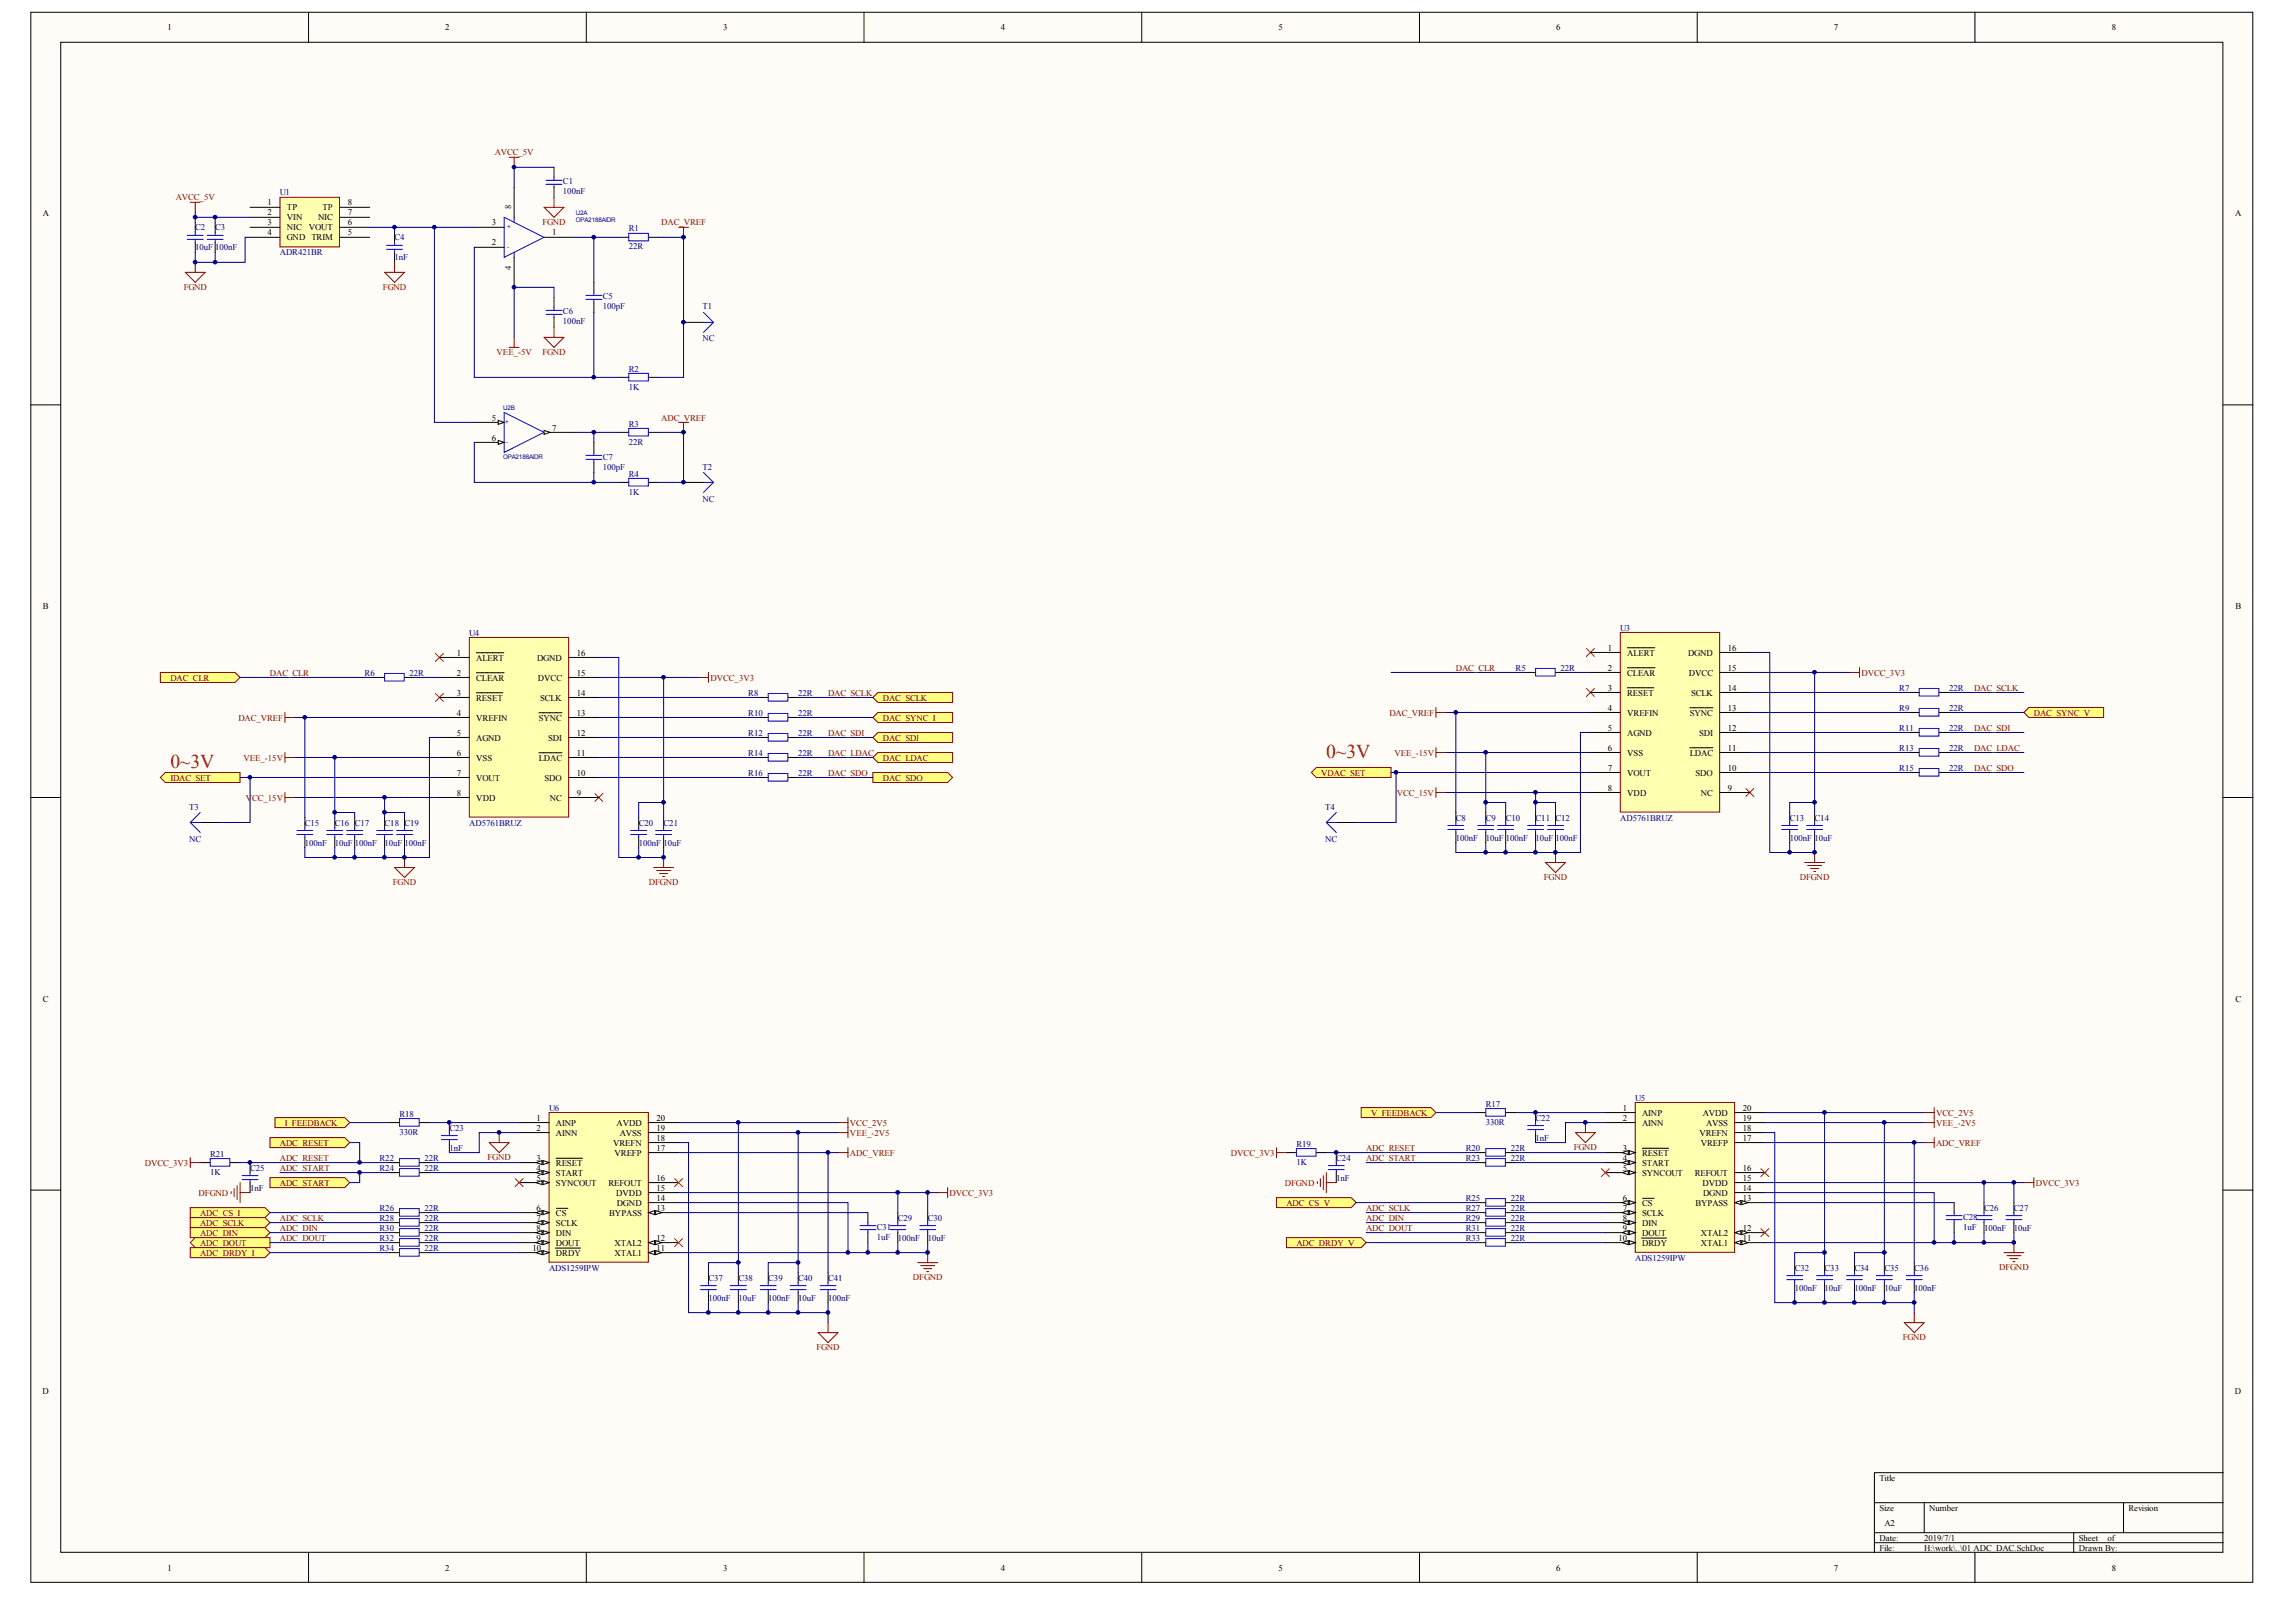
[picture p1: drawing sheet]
<svg xmlns="http://www.w3.org/2000/svg" width="289mm" height="201mm" viewBox="0 0 289 201" stroke-linecap="round" stroke-linejoin="round" font-family="sans-serif">
<defs><g id="words">
<g font-size="2.5" fill="#f00">
<text x="167" y="95.4">0~3V</text>
<text x="21.4" y="96.7">0~3V</text>
</g>
<g font-size="1.1">
<text x="21.1" y="3.8">1</text>
<text x="56.1" y="3.8">2</text>
<text x="91" y="3.8">3</text>
<text x="126" y="3.8">4</text>
<text x="161" y="3.8">5</text>
<text x="195.9" y="3.8">6</text>
<text x="230.9" y="3.8">7</text>
<text x="265.8" y="3.8">8</text>
<text x="5.4" y="27.2">A</text>
<text x="33.7" y="25.9">1</text>
<text x="33.7" y="27.1">2</text>
<text x="33.7" y="28.4">3</text>
<text x="33.7" y="29.6">4</text>
<text x="36.1" y="26.5">TP</text>
<text x="36.1" y="27.7">VIN</text>
<text x="36.1" y="29">NIC</text>
<text x="38.9" y="29">VOUT</text>
<text x="40" y="27.7">NIC</text>
<text x="40.6" y="26.5">TP</text>
<text x="43.8" y="29.6">5</text>
<text x="43.8" y="28.4">6</text>
<text x="43.8" y="27.1">7</text>
<text x="43.8" y="25.9">8</text>
<text x="61.9" y="28.4">3</text>
<text x="64.3" y="26.3" transform="rotate(-90 64.3 26.3)">8</text>
<text x="69.5" y="29.6">1</text>
<text x="281.4" y="27.2">A</text>
<text x="36.1" y="30.3">GND TRIM</text>
<text x="61.9" y="30.9">2</text>
<text x="64.3" y="34" transform="rotate(-90 64.3 34)">4</text>
<text x="61.9" y="52.9">5</text>
<text x="61.9" y="55.4">6</text>
<text x="69.5" y="54.2">7</text>
<text x="5.4" y="76.6">B</text>
<text x="281.4" y="76.6">B</text>
<text x="57.5" y="82.5">1</text>
<text x="60" y="83.1">ALERT</text>
<text x="67.6" y="83.1">DGND</text>
<text x="72.6" y="82.5">16</text>
<text x="202.4" y="81.9">1</text>
<text x="204.9" y="82.5">ALERT</text>
<text x="212.5" y="82.5">DGND</text>
<text x="217.5" y="81.9">16</text>
<text x="57.5" y="85">2</text>
<text x="57.5" y="87.5">3</text>
<text x="60" y="85.6">CLEAR</text>
<text x="60" y="88.2">RESET</text>
<text x="67.7" y="85.6">DVCC</text>
<text x="68" y="88.2">SCLK</text>
<text x="72.6" y="87.5">14</text>
<text x="72.6" y="85">15</text>
<text x="202.4" y="84.4">2</text>
<text x="202.4" y="86.9">3</text>
<text x="202.4" y="89.4">4</text>
<text x="204.9" y="85">CLEAR</text>
<text x="204.9" y="87.5">RESET</text>
<text x="212.6" y="85">DVCC</text>
<text x="212.9" y="87.5">SCLK</text>
<text x="217.5" y="89.4">13</text>
<text x="217.5" y="86.9">14</text>
<text x="217.5" y="84.4">15</text>
<text x="57.5" y="90">4</text>
<text x="57.5" y="92.6">5</text>
<text x="57.5" y="95.1">6</text>
<text x="60" y="90.7">VREFIN</text>
<text x="60" y="93.2">AGND</text>
<text x="60" y="95.7">VSS</text>
<text x="67.8" y="95.7">LDAC</text>
<text x="67.8" y="90.7">SYNC</text>
<text x="69" y="93.2">SDI</text>
<text x="72.6" y="95.1">11</text>
<text x="72.6" y="92.6">12</text>
<text x="72.6" y="90">13</text>
<text x="202.4" y="91.9">5</text>
<text x="202.4" y="94.5">6</text>
<text x="204.9" y="90">VREFIN</text>
<text x="204.9" y="92.6">AGND</text>
<text x="204.9" y="95.1">VSS</text>
<text x="212.7" y="95.1">LDAC</text>
<text x="212.7" y="90">SYNC</text>
<text x="213.9" y="92.6">SDI</text>
<text x="217.5" y="94.5">11</text>
<text x="217.5" y="91.9">12</text>
<text x="57.5" y="97.6">7</text>
<text x="57.5" y="100.1">8</text>
<text x="60" y="98.2">VOUT</text>
<text x="60" y="100.7">VDD</text>
<text x="68.6" y="98.2">SDO</text>
<text x="69.2" y="100.7">NC</text>
<text x="72.6" y="100.1">9</text>
<text x="72.6" y="97.6">10</text>
<text x="202.4" y="97">7</text>
<text x="202.4" y="99.5">8</text>
<text x="204.9" y="97.6">VOUT</text>
<text x="204.9" y="100.1">VDD</text>
<text x="213.5" y="97.6">SDO</text>
<text x="214.1" y="100.1">NC</text>
<text x="217.5" y="99.5">9</text>
<text x="217.5" y="97">10</text>
<text x="5.4" y="126">C</text>
<text x="281.4" y="126">C</text>
<text x="67.6" y="141">1</text>
<text x="67.6" y="142.3">2</text>
<text x="70" y="141.7">AINP</text>
<text x="70" y="142.9">AINN</text>
<text x="77.6" y="141.7">AVDD</text>
<text x="78" y="142.9">AVSS</text>
<text x="82.7" y="143.5">18</text>
<text x="82.7" y="142.3">19</text>
<text x="82.7" y="141">20</text>
<text x="204.3" y="139.8">1</text>
<text x="204.3" y="141">2</text>
<text x="206.7" y="140.4">AINP</text>
<text x="206.7" y="141.7">AINN</text>
<text x="213.9" y="142.9">VREFN</text>
<text x="214.4" y="140.4">AVDD</text>
<text x="214.8" y="141.7">AVSS</text>
<text x="219.4" y="143.5">17</text>
<text x="219.4" y="142.3">18</text>
<text x="219.4" y="141">19</text>
<text x="219.4" y="139.8">20</text>
<text x="67.6" y="146.1">3</text>
<text x="67.6" y="147.3">4</text>
<text x="67.6" y="148.6">5</text>
<text x="70" y="146.7">RESET</text>
<text x="70" y="147.9">START</text>
<text x="70" y="149.2">SYNCOUT</text>
<text x="76.6" y="149.2">REFOUT</text>
<text x="77.2" y="144.2">VREFN</text>
<text x="77.4" y="145.4">VREFP</text>
<text x="82.7" y="149.8">15</text>
<text x="82.7" y="148.6">16</text>
<text x="82.7" y="144.8">17</text>
<text x="204.3" y="144.8">3</text>
<text x="204.3" y="146.1">4</text>
<text x="204.3" y="147.3">5</text>
<text x="206.7" y="145.4">RESET</text>
<text x="206.7" y="146.7">START</text>
<text x="206.7" y="147.9">SYNCOUT</text>
<text x="213.4" y="147.9">REFOUT</text>
<text x="214.1" y="144.2">VREFP</text>
<text x="214.3" y="149.2">DVDD</text>
<text x="219.4" y="149.8">14</text>
<text x="219.4" y="148.6">15</text>
<text x="219.4" y="147.3">16</text>
<text x="67.6" y="152.4">6</text>
<text x="67.6" y="153.6">7</text>
<text x="67.6" y="154.9">8</text>
<text x="70" y="153">CS</text>
<text x="70" y="154.2">SCLK</text>
<text x="70" y="155.5">DIN</text>
<text x="76.7" y="153">BYPASS</text>
<text x="77.6" y="150.5">DVDD</text>
<text x="77.7" y="151.7">DGND</text>
<text x="82.7" y="152.4">13</text>
<text x="82.7" y="151.1">14</text>
<text x="204.3" y="151.1">6</text>
<text x="204.3" y="152.4">7</text>
<text x="204.3" y="153.6">8</text>
<text x="204.3" y="154.9">9</text>
<text x="206.7" y="151.7">CS</text>
<text x="206.7" y="153">SCLK</text>
<text x="206.7" y="154.2">DIN</text>
<text x="206.7" y="155.5">DOUT</text>
<text x="213.4" y="151.7">BYPASS</text>
<text x="214.1" y="155.5">XTAL2</text>
<text x="214.4" y="150.5">DGND</text>
<text x="219.4" y="154.9">12</text>
<text x="219.4" y="151.1">13</text>
<text x="67" y="157.4">10</text>
<text x="67.6" y="156.1">9</text>
<text x="70" y="156.8">DOUT</text>
<text x="70" y="158">DRDY</text>
<text x="77.4" y="158">XTAL1</text>
<text x="77.4" y="156.8">XTAL2</text>
<text x="82.7" y="157.4">11</text>
<text x="82.7" y="156.1">12</text>
<text x="203.8" y="156.1">10</text>
<text x="206.7" y="156.8">DRDY</text>
<text x="214.1" y="156.8">XTAL1</text>
<text x="219.4" y="156.1">11</text>
<text x="5.4" y="175.4">D</text>
<text x="281.4" y="175.4">D</text>
<text x="236.6" y="186.3">Title</text>
<text x="236.6" y="190.1">Size</text>
<text x="237.2" y="192">A2</text>
<text x="242.9" y="190.1">Number</text>
<text x="268" y="190.1">Revision</text>
<text x="21.1" y="197.7">1</text>
<text x="56.1" y="197.7">2</text>
<text x="91" y="197.7">3</text>
<text x="126" y="197.7">4</text>
<text x="161" y="197.7">5</text>
<text x="195.9" y="197.7">6</text>
<text x="230.9" y="197.7">7</text>
<text x="236.6" y="193.9">Date:</text>
<text x="236.6" y="195.1">File:</text>
<text x="242.2" y="193.9">2019/7/1</text>
<text x="242.2" y="195.1">H:\work\..\01 ADC_DAC.SchDoc</text>
<text x="261.7" y="193.9">Sheet</text>
<text x="261.7" y="195.1">Drawn By:</text>
<text x="265.3" y="193.9">of</text>
<text x="265.8" y="197.7">8</text>
</g>
<g font-size="1.1" fill="#800000">
<text x="62.3" y="19.6">AVCC_5V</text>
<text x="22.1" y="25.2">AVCC_5V</text>
<text x="68.3" y="28.3">FGND</text>
<text x="83.3" y="28.4">DAC_VREF</text>
<text x="23.1" y="36.5">FGND</text>
<text x="48.2" y="36.5">FGND</text>
<text x="62.5" y="44.7">VEE_-5V</text>
<text x="68.3" y="44.7">FGND</text>
<text x="83.3" y="52.9">ADC_VREF</text>
<text x="21.4" y="85.6">DAC_CLR</text>
<text x="34" y="85">DAC_CLR</text>
<text x="89.4" y="85.6">DVCC_3V3</text>
<text x="104.2" y="87.5">DAC_SCLK</text>
<text x="111.1" y="88.2">DAC_SCLK</text>
<text x="183.3" y="84.4">DAC_CLR</text>
<text x="234.3" y="85">DVCC_3V3</text>
<text x="248.5" y="86.9">DAC_SCLK</text>
<text x="30" y="90.7">DAC_VREF</text>
<text x="30.6" y="95.7">VEE_-15V</text>
<text x="104.2" y="92.6">DAC_SDI</text>
<text x="104.2" y="95.1">DAC_LDAC</text>
<text x="111.1" y="90.7">DAC_SYNC_I</text>
<text x="111.1" y="93.2">DAC_SDI</text>
<text x="111.1" y="95.7">DAC_LDAC</text>
<text x="174.9" y="90">DAC_VREF</text>
<text x="175.5" y="95.1">VEE_-15V</text>
<text x="248.5" y="91.9">DAC_SDI</text>
<text x="248.5" y="94.5">DAC_LDAC</text>
<text x="256" y="90">DAC_SYNC_V</text>
<text x="21.4" y="98.2">IDAC_SET</text>
<text x="30.9" y="100.7">VCC_15V</text>
<text x="104.2" y="97.6">DAC_SDO</text>
<text x="111.1" y="98.2">DAC_SDO</text>
<text x="166.3" y="97.6">VDAC_SET</text>
<text x="175.8" y="100.1">VCC_15V</text>
<text x="248.5" y="97">DAC_SDO</text>
<text x="49.5" y="111.4">FGND</text>
<text x="81.7" y="111.4">DFGND</text>
<text x="194.4" y="110.8">FGND</text>
<text x="226.6" y="110.8">DFGND</text>
<text x="35.9" y="141.7">I_FEEDBACK</text>
<text x="107" y="141.7">VCC_2V5</text>
<text x="107" y="142.9">VEE_-2V5</text>
<text x="172.6" y="140.4">V_FEEDBACK</text>
<text x="243.8" y="140.4">VCC_2V5</text>
<text x="243.8" y="141.7">VEE_-2V5</text>
<text x="18.2" y="146.7">DVCC_3V3</text>
<text x="35.2" y="149.2">ADC_START</text>
<text x="35.2" y="144.2">ADC_RESET</text>
<text x="35.2" y="146.1">ADC_RESET</text>
<text x="35.2" y="147.3">ADC_START</text>
<text x="61.4" y="146">FGND</text>
<text x="107" y="145.4">ADC_VREF</text>
<text x="155" y="145.4">DVCC_3V3</text>
<text x="161.8" y="149.2">DFGND</text>
<text x="172" y="144.8">ADC_RESET</text>
<text x="172" y="146.1">ADC_START</text>
<text x="198.1" y="144.8">FGND</text>
<text x="243.8" y="144.2">ADC_VREF</text>
<text x="256.3" y="149.2">DVCC_3V3</text>
<text x="25" y="150.5">DFGND</text>
<text x="25.2" y="153">ADC_CS_I</text>
<text x="25.2" y="154.2">ADC_SCLK</text>
<text x="25.2" y="155.5">ADC_DIN</text>
<text x="35.2" y="153.6">ADC_SCLK</text>
<text x="35.2" y="154.9">ADC_DIN</text>
<text x="119.6" y="150.5">DVCC_3V3</text>
<text x="162" y="151.7">ADC_CS_V</text>
<text x="172" y="152.4">ADC_SCLK</text>
<text x="172" y="153.6">ADC_DIN</text>
<text x="172" y="154.9">ADC_DOUT</text>
<text x="25.2" y="156.8">ADC_DOUT</text>
<text x="25.2" y="158">ADC_DRDY_I</text>
<text x="35.2" y="156.1">ADC_DOUT</text>
<text x="114.9" y="161.1">DFGND</text>
<text x="163.2" y="156.8">ADC_DRDY_V</text>
<text x="251.7" y="159.9">DFGND</text>
<text x="102.8" y="169.9">FGND</text>
<text x="239.5" y="168.7">FGND</text>
</g>
<g font-size="1.1" fill="#000080">
<text x="70.9" y="23.2">C1</text>
<text x="24.6" y="29">C2</text>
<text x="27.1" y="29">C3</text>
<text x="35.2" y="24.6">U1</text>
<text x="70.9" y="24.5">100nF</text>
<text x="79.2" y="29.1">R1</text>
<text x="24.6" y="31.5">10uF 100nF</text>
<text x="35.2" y="32.1">ADR421BR</text>
<text x="49.7" y="30.3">C4</text>
<text x="49.7" y="32.8">1nF</text>
<text x="79.2" y="31.4">22R</text>
<text x="70.9" y="39.6">C6</text>
<text x="70.9" y="40.8">100nF</text>
<text x="75.9" y="37.7">C5</text>
<text x="75.9" y="38.9">100pF</text>
<text x="88.4" y="38.9">T1</text>
<text x="79.2" y="46.7">R2</text>
<text x="88.4" y="43">NC</text>
<text x="79.2" y="53.7">R3</text>
<text x="79.2" y="49">1K</text>
<text x="75.9" y="57.8">C7</text>
<text x="75.9" y="59.1">100pF</text>
<text x="79.2" y="55.9">22R</text>
<text x="79.2" y="60">R4</text>
<text x="88.4" y="59.1">T2</text>
<text x="79.2" y="62.2">1K</text>
<text x="88.4" y="63.1">NC</text>
<text x="59.1" y="80">U4</text>
<text x="204" y="79.3">U3</text>
<text x="45.9" y="85">R6</text>
<text x="51.6" y="85">22R</text>
<text x="94.2" y="87.5">R8</text>
<text x="100.5" y="87.5">22R</text>
<text x="190.8" y="84.4">R5</text>
<text x="196.5" y="84.4">22R</text>
<text x="239.1" y="86.9">R7</text>
<text x="239.1" y="89.4">R9</text>
<text x="245.4" y="86.9">22R</text>
<text x="245.4" y="89.4">22R</text>
<text x="94.2" y="90">R10</text>
<text x="94.2" y="92.6">R12</text>
<text x="94.2" y="95.1">R14</text>
<text x="100.5" y="90">22R</text>
<text x="100.5" y="92.6">22R</text>
<text x="100.5" y="95.1">22R</text>
<text x="239.1" y="91.9">R11</text>
<text x="239.1" y="94.5">R13</text>
<text x="245.4" y="91.9">22R</text>
<text x="245.4" y="94.5">22R</text>
<text x="23.8" y="101.9">T3</text>
<text x="94.2" y="97.6">R16</text>
<text x="100.5" y="97.6">22R</text>
<text x="166.8" y="101.9">T4</text>
<text x="239.1" y="97">R15</text>
<text x="245.4" y="97">22R</text>
<text x="23.8" y="105.9">NC</text>
<text x="38.4" y="103.9">C15</text>
<text x="38.4" y="106.4">100nF</text>
<text x="42.1" y="103.9">C16 C17</text>
<text x="42.1" y="106.4">10uF 100nF</text>
<text x="48.4" y="103.9">C18 C19</text>
<text x="48.4" y="106.4">10uF 100nF</text>
<text x="59.1" y="103.9">AD5761BRUZ</text>
<text x="80.4" y="103.9">C20</text>
<text x="80.4" y="106.4">100nF 10uF</text>
<text x="83.5" y="103.9">C21</text>
<text x="166.8" y="105.9">NC</text>
<text x="183.3" y="103.3">C8</text>
<text x="183.3" y="105.8">100nF</text>
<text x="187" y="103.3">C9</text>
<text x="187" y="105.8">10uF 100nF</text>
<text x="189.6" y="103.3">C10</text>
<text x="193.3" y="103.3">C11 C12</text>
<text x="193.3" y="105.8">10uF 100nF</text>
<text x="204" y="103.3">AD5761BRUZ</text>
<text x="225.3" y="103.3">C13</text>
<text x="225.3" y="105.8">100nF 10uF</text>
<text x="228.4" y="103.3">C14</text>
<text x="50.3" y="140.5">R18</text>
<text x="50.3" y="142.8">330R</text>
<text x="56.6" y="142.3">C23</text>
<text x="69.1" y="139.8">U6</text>
<text x="187" y="139.3">R17</text>
<text x="187" y="141.5">330R</text>
<text x="193.3" y="141">C22</text>
<text x="193.3" y="143.5">1nF</text>
<text x="205.9" y="138.5">U5</text>
<text x="26.5" y="145.6">R21</text>
<text x="26.5" y="147.8">1K</text>
<text x="31.5" y="147.3">C25</text>
<text x="31.5" y="149.8">1nF</text>
<text x="47.8" y="146.1">R22</text>
<text x="47.8" y="147.3">R24</text>
<text x="53.4" y="146.1">22R</text>
<text x="53.4" y="147.3">22R</text>
<text x="56.6" y="144.8">1nF</text>
<text x="163.2" y="144.3">R19</text>
<text x="163.2" y="146.6">1K</text>
<text x="168.2" y="146.1">C24</text>
<text x="168.2" y="148.6">1nF</text>
<text x="184.5" y="144.8">R20</text>
<text x="184.5" y="146.1">R23</text>
<text x="190.2" y="144.8">22R</text>
<text x="190.2" y="146.1">22R</text>
<text x="47.8" y="152.4">R26</text>
<text x="47.8" y="153.6">R28</text>
<text x="47.8" y="154.9">R30</text>
<text x="53.4" y="152.4">22R</text>
<text x="53.4" y="153.6">22R</text>
<text x="53.4" y="154.9">22R</text>
<text x="110.4" y="154.7">C31</text>
<text x="113" y="153.6">C29</text>
<text x="116.8" y="153.6">C30</text>
<text x="184.5" y="151.1">R25</text>
<text x="184.5" y="152.4">R27</text>
<text x="184.5" y="153.6">R29</text>
<text x="184.5" y="154.9">R31</text>
<text x="190.2" y="151.1">22R</text>
<text x="190.2" y="152.4">22R</text>
<text x="190.2" y="153.6">22R</text>
<text x="190.2" y="154.9">22R</text>
<text x="247.1" y="153.5">C28</text>
<text x="247.1" y="154.7">1uF</text>
<text x="249.8" y="152.4">C26</text>
<text x="249.8" y="154.9">100nF</text>
<text x="253.5" y="152.4">C27</text>
<text x="253.5" y="154.9">10uF</text>
<text x="47.8" y="156.1">R32</text>
<text x="47.8" y="157.4">R34</text>
<text x="53.4" y="156.1">22R</text>
<text x="53.4" y="157.4">22R</text>
<text x="69.1" y="159.9">ADS1259IPW</text>
<text x="89.2" y="161.2">C37</text>
<text x="93" y="161.2">C38</text>
<text x="96.7" y="161.2">C39</text>
<text x="100.5" y="161.2">C40</text>
<text x="104.2" y="161.2">C41</text>
<text x="110.4" y="156">1uF</text>
<text x="113" y="156.1">100nF</text>
<text x="116.8" y="156.1">10uF</text>
<text x="184.5" y="156.1">R33</text>
<text x="190.2" y="156.1">22R</text>
<text x="205.9" y="158.6">ADS1259IPW</text>
<text x="225.9" y="159.9">C32</text>
<text x="229.7" y="159.9">C33</text>
<text x="233.5" y="159.9">C34</text>
<text x="237.2" y="159.9">C35</text>
<text x="241" y="159.9">C36</text>
<text x="89.2" y="163.7">100nF</text>
<text x="93" y="163.7">10uF</text>
<text x="96.7" y="163.7">100nF</text>
<text x="100.5" y="163.7">10uF</text>
<text x="104.2" y="163.7">100nF</text>
<text x="225.9" y="162.4">100nF</text>
<text x="229.7" y="162.4">10uF</text>
<text x="233.5" y="162.4">100nF</text>
<text x="237.2" y="162.4">10uF</text>
<text x="241" y="162.4">100nF</text>
</g>
<g font-size=".8" fill="#00f">
<text x="63.8" y="28.8">+</text>
<text x="63.8" y="31.3">-</text>
<text x="63.6" y="53.4">+</text>
<text x="63.7" y="55.9">-</text>
</g>
<g font-size=".8" fill="#000080">
<text x="72.5" y="27.1">U2A</text>
<text x="72.5" y="27.9">OPA2188AIDR</text>
<text x="63.3" y="51.6">U2B</text>
<text x="63.3" y="57.8">OPA2188AIDR</text>
</g>
</g></defs>
<g fill="#fffcf8" stroke="#000" stroke-width=".13">
<path d="M3.9 1.5h279.7v197.6h-279.7z"/>
<path d="M7.6 5.3h272.2v190h-272.2z"/>
</g>
<g fill="none" stroke="#000" stroke-width=".13">
<path d="M38.8 1.5v3.8M73.8 1.5v3.8M108.8 1.5v3.8M143.7 1.5v3.8M178.7 1.5v3.8M213.7 1.5v3.8M248.6 1.5v3.8M3.9 50.9h3.7M279.9 50.9h3.7M3.9 100.4h3.7M279.9 100.4h3.7M3.9 149.8h3.7"/>
<path d="M279.9 149.8h3.7M38.8 195.4v3.8M73.8 195.4v3.8M108.8 195.4v3.8M143.7 195.4v3.8M178.7 195.4v3.8M213.7 195.4v3.8M236 189.1h43.9M236 192.9h43.9M236 194.1h43.9M242.2 189.1v3.8M248.6 195.4v3.8"/>
<path d="M261.1 192.9v2.5M267.3 189.1v3.8M279.9 185.3h-43.9v10.1"/>
</g>
<path d="M54.8 82.2l1 1M54.8 87.3l1 1M55.8 82.2l-1 1M55.8 87.3l-1 1" fill="none" stroke="#f00" stroke-width=".13"/>
<path d="M35.9 89.7v1.2M35.9 90.3h1.2M49.7 109.2h2.5l-1.3 1.2zM50.9 107.9v1.3" fill="none" stroke="#800000" stroke-width=".13"/>
<path d="M37.1 90.3h18.2" fill="none" stroke="#000080" stroke-width=".13"/>
<path d="M35.2 24.8h7.5v6.3h-7.5z" fill="#ffffb0" stroke="#800000" stroke-width=".13"/>
<g fill="none" stroke="#000" stroke-width=".13">
<path d="M24.6 28v1.2M24.6 30.5v1.3M27.1 28v1.2M27.1 30.5v1.3M31.5 26.1h3.7M31.5 27.3h3.7M31.5 28.6h3.7M31.5 29.9h3.7M42.8 26.1h3.7M42.8 27.3h3.7M42.8 28.6h3.7M42.8 29.9h3.7"/>
<path d="M49.7 29.2v1.3M49.7 31.8v1.2M59.7 28.6h3.8M59.7 31.1h3.8M64.7 23.6v3.7M64.7 32.4v3.8M68.5 29.9h3.8M69.7 21.1v1.2M69.7 23.6v1.2M69.7 37.4v1.3M69.7 39.9v1.3M59.7 53.2h3.8"/>
</g>
<g fill="none" stroke="#00f" stroke-width=".13">
<path d="M23.6 29.6h2M23.6 30.1h2M24.6 29.2v.4M24.6 30.1v.4M26.1 29.6h2M26.1 30.1h2M27.1 29.2v.4M27.1 30.1v.4M48.7 30.9h2M48.7 31.4h2M49.7 30.5v.4M49.7 31.4v.4"/>
<path d="M63.5 27.3l5 2.6-5 2.5zM64.7 27.3v.7M64.7 31.8v.6M68.7 22.7h2M68.7 23.2h2M68.7 39.1h2M68.7 39.6h2M69.7 22.3v.4M69.7 23.2v.4M69.7 38.7v.4M69.7 39.6v.3M63.5 51.9l5 2.5-5 2.5z"/>
</g>
<g fill="none" stroke="#800000" stroke-width=".13">
<path d="M64.1 19.8h1.3M64.7 19.8v1.3M23.3 34.3h2.5l-1.2 1.2zM24 25.5h1.2M24.6 25.5v1.2M24.6 33v1.3M48.4 34.3h2.5l-1.2 1.2zM49.7 33v1.3M68.5 26.1h2.5l-1.3 1.2zM69.7 24.8v1.3M64.1 43.7h1.3M64.7 42.5v1.2"/>
<path d="M68.5 42.5h2.5l-1.3 1.2zM69.7 41.2v1.3"/>
</g>
<path d="M24.6 26.7v1.3M27.1 27.3v.7M27.1 31.8v1.2M46.5 28.6h13.2M49.7 28.6v.6" fill="none" stroke="#000080" stroke-width=".13"/>
<path d="M62.7 52.9l.8 .3-.8 .2z" fill="#fffcf8" stroke="#000" stroke-width=".13"/>
<path d="M59.7 55.7h3.8" fill="none" stroke="#000" stroke-width=".13"/>
<path d="M62.7 55.4l.8 .3-.8 .2z" fill="#fffcf8" stroke="#000" stroke-width=".13"/>
<path d="M68.5 54.4h3.8" fill="none" stroke="#000" stroke-width=".13"/>
<path d="M68.5 54.2l.7 .2-.7 .3z" fill="#fffcf8" stroke="#000" stroke-width=".13"/>
<path d="M24.6 27.3h6.9M54.7 28.6v24.6h5M59.7 31.1v16.4h18.2M74.8 39.3v8.2M74.8 29.9h3.1M72.3 54.4h5.6M74.8 54.4v1.3M74.8 60.7h3.1" fill="none" stroke="#000080" stroke-width=".13"/>
<g fill="none" stroke="#000" stroke-width=".13">
<path d="M74.8 35.5v1.3M74.8 38v1.3M77.9 29.9h1.3M81.7 29.9h1.2M74.8 55.7v1.2M74.8 58.2v1.2M77.9 54.4h1.3M77.9 47.5h1.3M81.7 54.4h1.2M81.7 47.5h1.2M77.9 60.7h1.3M81.7 60.7h1.2"/>
<path d="M38.4 102.9v1.2M38.4 105.4v1.2"/>
</g>
<g fill="none" stroke="#00f" stroke-width=".13">
<path d="M73.8 37.2h2M73.8 37.7h2M74.8 36.8v.4M74.8 37.7v.3M79.2 29.4h2.4v.9h-2.4zM73.8 57.3h2M73.8 57.8h2M74.8 56.9v.4M74.8 57.8v.4M79.2 53.9h2.4v1h-2.4zM79.2 47h2.4v.9h-2.4zM79.2 60.2h2.4v1h-2.4z"/>
<path d="M37.4 104.5h2M37.4 105h2M38.4 104.1v.4M38.4 105v.4"/>
</g>
<path d="M85.4 28.6h1.3M86.1 28.6v1.3M85.4 53.2h1.3M86.1 53.2v1.2" fill="none" stroke="#800000" stroke-width=".13"/>
<path d="M20.8 97.2h9.4v1.3h-9.4l-.6-.7z" fill-rule="evenodd" fill="#ffff80" stroke="#800000" stroke-width=".13"/>
<g fill="none" stroke="#000080" stroke-width=".13">
<path d="M30.2 97.8h25.1M37.1 95.3h18.2M38.4 90.3v12.6M42.1 95.3v7.6M52.2 85.2h3.1M55.3 92.8h-1.2v15.1h-3.2M75.4 85.2h12.5M83.5 85.2v17.7M42.1 102.2h2.6v.7M42.1 106.6v1.3M44.7 106.6v1.3M48.4 100.4v2.5"/>
<path d="M48.4 106.6v1.3M50.9 100.4h4.4M80.4 106.6v1.3"/>
</g>
<path d="M35.9 94.7v1.2M35.9 99.7v1.3M35.9 95.3h1.2M87.9 85.2h1.3M89.2 84.6v1.3M35.9 100.4h1.2M82.3 109.2h2.5M82.7 109.5h1.7M83 109.9h1M83.4 110.3h.3M83.5 107.9v1.3" fill="none" stroke="#800000" stroke-width=".13"/>
<g fill="none" stroke="#000" stroke-width=".13">
<path d="M47.2 85.2h1.2M50.9 85.2h1.3M42.1 102.9v1.2M42.1 105.4v1.2M44.7 102.9v1.2M44.7 105.4v1.2M48.4 102.9v1.2M48.4 105.4v1.2M50.9 102.9v1.2M50.9 105.4v1.2M80.4 102.9v1.2M80.4 105.4v1.2"/>
<path d="M83.5 102.9v1.2M83.5 105.4v1.2"/>
</g>
<g fill="none" stroke="#00f" stroke-width=".13">
<path d="M48.4 84.7h2.5v1h-2.5zM41.1 104.5h2M41.1 105h2M42.1 104.1v.4M42.1 105v.4M43.7 104.5h2M43.7 105h2M44.7 104.1v.4M44.7 105v.4M47.4 104.5h2M47.4 105h2M48.4 104.1v.4"/>
<path d="M48.4 105v.4M49.9 104.5h2M49.9 105h2M50.9 104.1v.4M50.9 105v.4M79.4 104.5h2M79.4 105h2M80.4 104.1v.4M80.4 105v.4M82.5 104.5h2M82.5 105h2M83.5 104.1v.4"/>
<path d="M83.5 105v.4"/>
</g>
<path d="M74.9 99.8l1 1.1M75.9 99.8l-1 1.1" fill="none" stroke="#f00" stroke-width=".13"/>
<path d="M20.2 84.6h9.4l.6 .6-.6 .7h-9.4z" fill-rule="evenodd" fill="#ffff80" stroke="#800000" stroke-width=".13"/>
<path d="M30.2 85.2h17M75.4 87.8h20.1" fill="none" stroke="#000080" stroke-width=".13"/>
<path d="M95.5 87.8h1.2M99.2 87.8h1.3" fill="none" stroke="#000" stroke-width=".13"/>
<path d="M96.7 87.3h2.5v.9h-2.5z" fill="none" stroke="#00f" stroke-width=".13"/>
<path d="M110.5 87.1h9.4v1.3h-9.4l-.6-.6z" fill-rule="evenodd" fill="#ffff80" stroke="#800000" stroke-width=".13"/>
<path d="M75.4 90.3h20.1M100.5 87.8h9.4" fill="none" stroke="#000080" stroke-width=".13"/>
<path d="M95.5 90.3h1.2M99.2 90.3h1.3" fill="none" stroke="#000" stroke-width=".13"/>
<path d="M96.7 89.8h2.5v.9h-2.5z" fill="none" stroke="#00f" stroke-width=".13"/>
<path d="M110.5 89.7h9.4v1.2h-9.4l-.6-.6z" fill-rule="evenodd" fill="#ffff80" stroke="#800000" stroke-width=".13"/>
<path d="M75.4 92.8h20.1M100.5 90.3h9.4" fill="none" stroke="#000080" stroke-width=".13"/>
<path d="M95.5 92.8h1.2M99.2 92.8h1.3" fill="none" stroke="#000" stroke-width=".13"/>
<path d="M96.7 92.3h2.5v1h-2.5z" fill="none" stroke="#00f" stroke-width=".13"/>
<path d="M110.5 92.2h9.4v1.2h-9.4l-.6-.6z" fill-rule="evenodd" fill="#ffff80" stroke="#800000" stroke-width=".13"/>
<path d="M75.4 95.3h20.1M100.5 92.8h9.4" fill="none" stroke="#000080" stroke-width=".13"/>
<path d="M95.5 95.3h1.2M99.2 95.3h1.3" fill="none" stroke="#000" stroke-width=".13"/>
<path d="M96.7 94.8h2.5v1h-2.5z" fill="none" stroke="#00f" stroke-width=".13"/>
<path d="M110.5 94.7h9.4v1.2h-9.4l-.6-.6z" fill-rule="evenodd" fill="#ffff80" stroke="#800000" stroke-width=".13"/>
<path d="M75.4 97.8h20.1M100.5 95.3h9.4" fill="none" stroke="#000080" stroke-width=".13"/>
<path d="M95.5 97.8h1.2M99.2 97.8h1.3" fill="none" stroke="#000" stroke-width=".13"/>
<path d="M96.7 97.3h2.5v1h-2.5z" fill="none" stroke="#00f" stroke-width=".13"/>
<path d="M109.9 97.2h9.4l.6 .6-.6 .7h-9.4z" fill-rule="evenodd" fill="#ffff80" stroke="#800000" stroke-width=".13"/>
<path d="M100.5 97.8h9.4M182 89.7h18.2" fill="none" stroke="#000080" stroke-width=".13"/>
<path d="M199.7 81.6l1 1M199.7 86.6l1 1M200.7 81.6l-1 1M200.7 86.6l-1 1" fill="none" stroke="#f00" stroke-width=".13"/>
<path d="M180.8 89v1.3M180.8 89.7h1.2M194.6 108.5h2.5l-1.3 1.3zM195.8 107.3v1.2" fill="none" stroke="#800000" stroke-width=".13"/>
<path d="M183.3 102.2v1.3M183.3 104.8v1.2" fill="none" stroke="#000" stroke-width=".13"/>
<path d="M182.3 103.9h2M182.3 104.4h2M183.3 103.5v.4M183.3 104.4v.4" fill="none" stroke="#00f" stroke-width=".13"/>
<path d="M165.7 96.6h9.4v1.2h-9.4l-.6-.6z" fill-rule="evenodd" fill="#ffff80" stroke="#800000" stroke-width=".13"/>
<g fill="none" stroke="#000080" stroke-width=".13">
<path d="M175.1 97.2h25.1M175.1 84.6h17M182 94.7h18.2M183.3 89.7v12.5M187 94.7v7.5M193.3 99.7v2.5M195.8 99.7h4.4M197.1 84.6h3.1M200.2 92.2h-1.2v15.1h-3.2M220.3 84.6h12.5M220.3 87.1h20.1M220.3 89.7h20.1"/>
<path d="M228.4 84.6v17.6M245.4 87.1h9.4M187 106v1.3M189.6 106v1.3M193.3 106v1.3M225.3 106v1.3"/>
</g>
<path d="M180.8 94.1v1.2M180.8 99.1v1.3M180.8 94.7h1.2M180.8 99.7h1.2M232.8 84.6h1.3M234.1 84v1.2M227.2 108.5h2.5M227.6 108.9h1.7M227.9 109.3h1M228.3 109.7h.3M228.4 107.3v1.2" fill="none" stroke="#800000" stroke-width=".13"/>
<g fill="none" stroke="#000" stroke-width=".13">
<path d="M192.1 84.6h1.2M195.8 84.6h1.3M240.4 87.1h1.2M240.4 89.7h1.2M244.1 87.1h1.3M244.1 89.7h1.3M187 102.2v1.3M187 104.8v1.2M189.6 102.2v1.3M189.6 104.8v1.2M193.3 102.2v1.3M193.3 104.8v1.2"/>
<path d="M195.8 102.2v1.3M195.8 104.8v1.2M225.3 102.2v1.3M225.3 104.8v1.2M228.4 102.2v1.3M228.4 104.8v1.2"/>
</g>
<g fill="none" stroke="#00f" stroke-width=".13">
<path d="M193.3 84.1h2.5v1h-2.5zM241.6 86.6h2.5v1h-2.5zM241.6 89.1h2.5v1h-2.5zM186 103.9h2.1M186 104.4h2.1M187 103.5v.4M187 104.4v.4M188.6 103.9h2M188.6 104.4h2M189.6 103.5v.4M189.6 104.4v.4M192.3 103.9h2"/>
<path d="M192.3 104.4h2M193.3 103.5v.4M193.3 104.4v.4M194.8 103.9h2M194.8 104.4h2M195.8 103.5v.4M195.8 104.4v.4M224.3 103.9h2M224.3 104.4h2M225.3 103.5v.4M225.3 104.4v.4M227.4 103.9h2.1"/>
<path d="M227.4 104.4h2.1M228.4 103.5v.4M228.4 104.4v.4"/>
</g>
<path d="M219.8 99.2l1 1M220.8 99.2l-1 1" fill="none" stroke="#f00" stroke-width=".13"/>
<path d="M255.4 89h9.4v1.3h-9.4l-.6-.6z" fill-rule="evenodd" fill="#ffff80" stroke="#800000" stroke-width=".13"/>
<path d="M220.3 92.2h20.1M220.3 94.7h20.1M220.3 97.2h20.1M245.4 89.7h9.4M245.4 92.2h9.4M245.4 94.7h9.4M245.4 97.2h9.4" fill="none" stroke="#000080" stroke-width=".13"/>
<path d="M240.4 92.2h1.2M240.4 94.7h1.2M240.4 97.2h1.2M244.1 92.2h1.3M244.1 94.7h1.3M244.1 97.2h1.3" fill="none" stroke="#000" stroke-width=".13"/>
<path d="M241.6 91.7h2.5v.9h-2.5zM241.6 94.2h2.5v1h-2.5zM241.6 96.7h2.5v1h-2.5z" fill="none" stroke="#00f" stroke-width=".13"/>
<path d="M69.1 140h12.5v18.8h-12.5z" fill="#ffffb0" stroke="#800000" stroke-width=".13"/>
<path d="M65.4 141.3h3.7M65.4 142.5h3.7M65.4 146.3h3.7" fill="none" stroke="#000" stroke-width=".13"/>
<g fill="#fffcf8" stroke="#000" stroke-width=".13">
<path d="M68.4 146l.7 .3-.7 .2z"/>
<path d="M67.5 146.3l.7-.3v.5z"/>
</g>
<path d="M65.4 147.6h3.7" fill="none" stroke="#000" stroke-width=".13"/>
<g fill="#fffcf8" stroke="#000" stroke-width=".13">
<path d="M68.4 147.3l.7 .3-.7 .2z"/>
<path d="M67.5 147.6l.7-.3v.5z"/>
</g>
<path d="M65.4 148.8h3.7" fill="none" stroke="#000" stroke-width=".13"/>
<g fill="#fffcf8" stroke="#000" stroke-width=".13">
<path d="M68.4 148.6l.7 .2-.7 .3z"/>
<path d="M67.5 148.8l.7-.2v.5z"/>
</g>
<path d="M65.4 152.6h3.7" fill="none" stroke="#000" stroke-width=".13"/>
<g fill="#fffcf8" stroke="#000" stroke-width=".13">
<path d="M68.4 152.3l.7 .3-.7 .2z"/>
<path d="M67.5 152.6l.7-.3v.5z"/>
</g>
<path d="M65.4 153.8h3.7" fill="none" stroke="#000" stroke-width=".13"/>
<g fill="#fffcf8" stroke="#000" stroke-width=".13">
<path d="M68.4 153.6l.7 .2-.7 .3z"/>
<path d="M67.5 153.8l.7-.2v.5z"/>
</g>
<path d="M65.4 155.1h3.7" fill="none" stroke="#000" stroke-width=".13"/>
<g fill="#fffcf8" stroke="#000" stroke-width=".13">
<path d="M68.4 154.9l.7 .2-.7 .3z"/>
<path d="M67.5 155.1l.7-.2v.5z"/>
</g>
<path d="M65.4 156.4h3.7" fill="none" stroke="#000" stroke-width=".13"/>
<g fill="#fffcf8" stroke="#000" stroke-width=".13">
<path d="M68.4 156.1l.7 .3-.7 .2z"/>
<path d="M67.5 156.4l.7-.3v.5z"/>
</g>
<path d="M65.4 157.6h3.7" fill="none" stroke="#000" stroke-width=".13"/>
<g fill="#fffcf8" stroke="#000" stroke-width=".13">
<path d="M68.4 157.4l.7 .2-.7 .3z"/>
<path d="M67.5 157.6l.7-.2v.5z"/>
</g>
<path d="M81.7 157.6h3.7" fill="none" stroke="#000" stroke-width=".13"/>
<g fill="#fffcf8" stroke="#000" stroke-width=".13">
<path d="M81.7 157.6l.7-.2v.5z"/>
<path d="M82.5 157.4l.8 .2-.8 .3z"/>
</g>
<path d="M81.7 156.4h3.7" fill="none" stroke="#000" stroke-width=".13"/>
<g fill="#fffcf8" stroke="#000" stroke-width=".13">
<path d="M81.7 156.4l.7-.3v.5z"/>
<path d="M82.5 156.1l.8 .3-.8 .2z"/>
</g>
<path d="M81.7 152.6h3.7" fill="none" stroke="#000" stroke-width=".13"/>
<g fill="#fffcf8" stroke="#000" stroke-width=".13">
<path d="M81.7 152.6l.7-.3v.5z"/>
<path d="M82.5 152.3l.8 .3-.8 .2z"/>
</g>
<g fill="none" stroke="#000" stroke-width=".13">
<path d="M25.2 146.3h1.3M29 146.3h1.2M31.5 146.3v1.3M31.5 148.8v1.3M49 146.3h1.3M49 147.6h1.3M52.8 146.3h1.3M52.8 147.6h1.3M69.9 157h3.2M70 145.8h3.3M70 152h1.5M81.7 151.3h3.7"/>
<path d="M81.7 150.1h3.7M81.7 148.8h3.7M81.7 145h3.7M81.7 143.8h3.7M81.7 142.5h3.7M81.7 141.3h3.7"/>
</g>
<path d="M24 145.7v1.2M24 146.3h1.2M29.1 149.9v.3M29.5 149.6v1M29.8 149.2v1.8M30.2 148.8v2.5M30.2 150.1h1.3M61.6 143.8h2.5l-1.3 1.2zM62.8 142.5v1.3" fill="none" stroke="#800000" stroke-width=".13"/>
<path d="M26.5 145.8h2.4v.9h-2.4zM30.5 147.9h2M30.5 148.4h2M31.5 147.6v.3M31.5 148.4v.4M50.3 145.8h2.5v.9h-2.5zM50.3 147h2.5v1h-2.5z" fill="none" stroke="#00f" stroke-width=".13"/>
<g fill="none" stroke="#000080" stroke-width=".13">
<path d="M31.5 29.9h-.6v3.1h-6.3v-1.2M69.7 37.4v-1.2h-5v6.3M69.7 21.1h-5v2.5M72.3 29.9h2.5v5.6M82.9 29.9h3.2v17.6h-3.2M59.7 55.7v5h15.1v-1.3M82.9 54.4h3.2v6.3h-3.2M75.4 82.7h2.5v25.2h5.6v-1.3M182 99.7h13.8M220.3 82.1h2.5v25.2h5.6v-1.3M37.1 100.4h13.8M38.4 106.6v1.3h12.5v-1.3"/>
<path d="M183.3 106v1.3h12.5v-1.3M30.2 146.3h18.8M54.1 146.3h11.3M54.1 147.6h11.3"/>
</g>
<g fill="#ffff80" stroke="#800000" stroke-width=".13">
<path d="M34 148.2h9.4l.6 .6-.6 .6h-9.4z" fill-rule="evenodd"/>
<path d="M34 143.1h9.4l.6 .7-.6 .6h-9.4z" fill-rule="evenodd"/>
</g>
<path d="M64.9 148.3l1 1M65.9 148.3l-1 1" fill="none" stroke="#f00" stroke-width=".13"/>
<path d="M49 152.6h1.3M52.8 152.6h1.3" fill="none" stroke="#000" stroke-width=".13"/>
<path d="M50.3 152.1h2.5v.9h-2.5z" fill="none" stroke="#00f" stroke-width=".13"/>
<path d="M54.1 152.6h11.3" fill="none" stroke="#000080" stroke-width=".13"/>
<path d="M24 152h9.4l.6 .6-.6 .6h-9.4z" fill-rule="evenodd" fill="#ffff80" stroke="#800000" stroke-width=".13"/>
<path d="M49 153.8h1.3M52.8 153.8h1.3" fill="none" stroke="#000" stroke-width=".13"/>
<path d="M50.3 153.3h2.5v1h-2.5z" fill="none" stroke="#00f" stroke-width=".13"/>
<path d="M54.1 153.8h11.3" fill="none" stroke="#000080" stroke-width=".13"/>
<path d="M24 153.2h9.4l.6 .6-.6 .7h-9.4z" fill-rule="evenodd" fill="#ffff80" stroke="#800000" stroke-width=".13"/>
<path d="M49 155.1h1.3M52.8 155.1h1.3" fill="none" stroke="#000" stroke-width=".13"/>
<path d="M50.3 154.6h2.5v1h-2.5z" fill="none" stroke="#00f" stroke-width=".13"/>
<path d="M54.1 155.1h11.3" fill="none" stroke="#000080" stroke-width=".13"/>
<path d="M24 154.5h9.4l.6 .6-.6 .6h-9.4z" fill-rule="evenodd" fill="#ffff80" stroke="#800000" stroke-width=".13"/>
<path d="M49 156.4h1.3M52.8 156.4h1.3" fill="none" stroke="#000" stroke-width=".13"/>
<path d="M50.3 155.9h2.5v.9h-2.5z" fill="none" stroke="#00f" stroke-width=".13"/>
<path d="M54.1 156.4h11.3" fill="none" stroke="#000080" stroke-width=".13"/>
<path d="M24.6 155.7h9.4v1.3h-9.4l-.6-.6z" fill-rule="evenodd" fill="#ffff80" stroke="#800000" stroke-width=".13"/>
<path d="M49 157.6h1.3M52.8 157.6h1.3" fill="none" stroke="#000" stroke-width=".13"/>
<path d="M50.3 157.1h2.5v1h-2.5z" fill="none" stroke="#00f" stroke-width=".13"/>
<path d="M54.1 157.6h11.3" fill="none" stroke="#000080" stroke-width=".13"/>
<path d="M24 157h9.4l.6 .6-.6 .7h-9.4z" fill-rule="evenodd" fill="#ffff80" stroke="#800000" stroke-width=".13"/>
<g fill="none" stroke="#000080" stroke-width=".13">
<path d="M48.4 102.2h2.5v.7M83.5 101h-3.1v1.9M187 101h2.6v1.2M193.3 101h2.5v1.2M228.4 101h-3.1v1.2M34 157.6h15M44 141.3h5M54.1 141.3h11.3M65.4 142.5h-5.1v2.5h-3.7M85.4 151.3h21.4v6.3M85.4 143.8h1.3v21.4h17.5v-1.3M85.4 141.3h20.1"/>
<path d="M85.4 145h20.1M85.4 142.5h20.1M85.4 150.1h32.6M85.4 152.6h23.9M93 158.9h-3.8v1.2M93 141.3v18.8M100.5 158.9h-3.8v1.2M100.5 142.5v17.6M104.2 145v15.1M109.3 156.4v1.2M113 150.1v2.5M113 156.4v1.2"/>
<path d="M116.8 156.4v1.2h-31.4M116.8 150.1v2.5M89.2 163.9v1.3M93 163.9v1.3M96.7 163.9v1.3M100.5 163.9v1.3M104.2 165.2v1.2"/>
</g>
<g fill="none" stroke="#000" stroke-width=".13">
<path d="M49 141.3h1.3M52.8 141.3h1.3M56.6 141.3v1.2M56.6 143.8v1.2M109.3 152.6v1.2M109.3 155.1v1.3M113 152.6v1.2M113 155.1v1.3M116.8 152.6v1.2M116.8 155.1v1.3M89.2 160.1v1.3M89.2 162.7v1.2"/>
<path d="M93 160.1v1.3M93 162.7v1.2M96.7 160.1v1.3M96.7 162.7v1.2M100.5 160.1v1.3M100.5 162.7v1.2M104.2 160.1v1.3M104.2 162.7v1.2"/>
</g>
<g fill="none" stroke="#00f" stroke-width=".13">
<path d="M50.3 140.8h2.5v.9h-2.5zM55.6 142.9h2M55.6 143.4h2M56.6 142.5v.4M56.6 143.4v.4M108.3 154.2h2M108.3 154.7h2M109.3 153.8v.4M109.3 154.7v.4M112 154.2h2M112 154.7h2M113 153.8v.4"/>
<path d="M113 154.7v.4M115.8 154.2h2M115.8 154.7h2M116.8 153.8v.4M116.8 154.7v.4M88.2 161.8h2M88.2 162.3h2M89.2 161.4v.4M89.2 162.3v.4M92 161.8h2M92 162.3h2M93 161.4v.4"/>
<path d="M93 162.3v.4M95.7 161.8h2M95.7 162.3h2M96.7 161.4v.4M96.7 162.3v.4M99.5 161.8h2M99.5 162.3h2M100.5 161.4v.4M100.5 162.3v.4M103.2 161.8h2M103.2 162.3h2M104.2 161.4v.4"/>
<path d="M104.2 162.3v.4"/>
</g>
<path d="M84.9 148.3l1 1M84.9 155.9l1 1M85.9 148.3l-1 1M85.9 155.9l-1 1" fill="none" stroke="#f00" stroke-width=".13"/>
<g fill="none" stroke="#800000" stroke-width=".13">
<path d="M105.5 145h1.3M105.5 141.3h1.3M105.5 142.5h1.3M106.8 140.6v2.5M106.8 144.4v1.3M115.5 158.9h2.5M115.9 159.3h1.8M116.3 159.6h1M116.8 157.6v1.3M118 150.1h1.3M119.3 149.4v1.3M103 167.7h2.5l-1.3 1.3z"/>
<path d="M104.2 166.4v1.3M116.7 160h.2"/>
</g>
<path d="M205.9 138.7h12.5v18.9h-12.5z" fill="#ffffb0" stroke="#800000" stroke-width=".13"/>
<path d="M202.1 140h3.8M202.1 141.3h3.8M202.1 145h3.8" fill="none" stroke="#000" stroke-width=".13"/>
<g fill="#fffcf8" stroke="#000" stroke-width=".13">
<path d="M205.1 144.8l.8 .2-.8 .3z"/>
<path d="M204.2 145l.8-.2v.5z"/>
</g>
<path d="M202.1 146.3h3.8" fill="none" stroke="#000" stroke-width=".13"/>
<g fill="#fffcf8" stroke="#000" stroke-width=".13">
<path d="M205.1 146l.8 .3-.8 .2z"/>
<path d="M204.2 146.3l.8-.3v.5z"/>
</g>
<path d="M202.1 147.6h3.8" fill="none" stroke="#000" stroke-width=".13"/>
<g fill="#fffcf8" stroke="#000" stroke-width=".13">
<path d="M205.1 147.3l.8 .3-.8 .2z"/>
<path d="M204.2 147.6l.8-.3v.5z"/>
</g>
<path d="M202.1 151.3h3.8" fill="none" stroke="#000" stroke-width=".13"/>
<g fill="#fffcf8" stroke="#000" stroke-width=".13">
<path d="M205.1 151.1l.8 .2-.8 .3z"/>
<path d="M204.2 151.3l.8-.2v.5z"/>
</g>
<path d="M202.1 152.6h3.8" fill="none" stroke="#000" stroke-width=".13"/>
<g fill="#fffcf8" stroke="#000" stroke-width=".13">
<path d="M205.1 152.3l.8 .3-.8 .2z"/>
<path d="M204.2 152.6l.8-.3v.5z"/>
</g>
<path d="M202.1 153.8h3.8" fill="none" stroke="#000" stroke-width=".13"/>
<g fill="#fffcf8" stroke="#000" stroke-width=".13">
<path d="M205.1 153.6l.8 .2-.8 .3z"/>
<path d="M204.2 153.8l.8-.2v.5z"/>
</g>
<path d="M202.1 155.1h3.8" fill="none" stroke="#000" stroke-width=".13"/>
<g fill="#fffcf8" stroke="#000" stroke-width=".13">
<path d="M205.1 154.9l.8 .2-.8 .3z"/>
<path d="M204.2 155.1l.8-.2v.5z"/>
</g>
<path d="M202.1 156.4h3.8" fill="none" stroke="#000" stroke-width=".13"/>
<g fill="#fffcf8" stroke="#000" stroke-width=".13">
<path d="M205.1 156.1l.8 .3-.8 .2z"/>
<path d="M204.2 156.4l.8-.3v.5z"/>
</g>
<path d="M218.4 156.4h3.8" fill="none" stroke="#000" stroke-width=".13"/>
<g fill="#fffcf8" stroke="#000" stroke-width=".13">
<path d="M218.4 156.4l.8-.3v.5z"/>
<path d="M219.3 156.1l.7 .3-.7 .2z"/>
</g>
<path d="M218.4 155.1h3.8" fill="none" stroke="#000" stroke-width=".13"/>
<g fill="#fffcf8" stroke="#000" stroke-width=".13">
<path d="M218.4 155.1l.8-.2v.5z"/>
<path d="M219.3 154.9l.7 .2-.7 .3z"/>
</g>
<path d="M218.4 151.3h3.8" fill="none" stroke="#000" stroke-width=".13"/>
<g fill="#fffcf8" stroke="#000" stroke-width=".13">
<path d="M218.4 151.3l.8-.2v.5z"/>
<path d="M219.3 151.1l.7 .2-.7 .3z"/>
</g>
<g fill="none" stroke="#000" stroke-width=".13">
<path d="M162 145h1.2M165.7 145h1.3M168.2 145v1.3M168.2 147.6v1.2M185.8 145h1.2M185.8 146.3h1.2M185.8 151.3h1.2M189.6 145h1.2M189.6 146.3h1.2M189.6 151.3h1.2M206.6 155.8h3.2M206.8 144.5h3.3"/>
<path d="M206.8 150.8h1.4M218.4 150.1h3.8M218.4 148.8h3.8M218.4 147.6h3.8M218.4 143.8h3.8M218.4 142.5h3.8M218.4 141.3h3.8M218.4 140h3.8"/>
</g>
<path d="M160.7 144.4v1.3M160.7 145h1.3M165.8 148.7v.2M166.2 148.3v1M166.6 147.9v1.8M167 147.6v2.5M167 148.8h1.2M198.3 142.5h2.5l-1.2 1.3zM199.6 141.3v1.2" fill="none" stroke="#800000" stroke-width=".13"/>
<path d="M163.2 144.5h2.5v1h-2.5zM167.2 146.7h2M167.2 147.2h2M168.2 146.3v.4M168.2 147.2v.4M187 144.5h2.5v1h-2.5zM187 145.8h2.5v.9h-2.5zM187 150.8h2.5v1h-2.5z" fill="none" stroke="#00f" stroke-width=".13"/>
<path d="M167 145h18.8M172 146.3h13.8M190.8 145h11.3M190.8 146.3h11.3M190.8 151.3h11.3" fill="none" stroke="#000080" stroke-width=".13"/>
<path d="M201.6 147l1 1.1M202.6 147l-1 1.1" fill="none" stroke="#f00" stroke-width=".13"/>
<path d="M160.7 150.7h9.4l.6 .6-.6 .7h-9.4z" fill-rule="evenodd" fill="#ffff80" stroke="#800000" stroke-width=".13"/>
<g fill="none" stroke="#000" stroke-width=".13">
<path d="M185.8 152.6h1.2M185.8 153.8h1.2M185.8 155.1h1.2M185.8 156.4h1.2M185.8 140h1.2M189.6 152.6h1.2M189.6 153.8h1.2M189.6 155.1h1.2M189.6 156.4h1.2M189.6 140h1.2M193.3 140v1.3M193.3 142.5v1.3"/>
<path d="M225.9 158.9v1.2M229.7 158.9v1.2M233.5 158.9v1.2M237.2 158.9v1.2M241 158.9v1.2M246 151.3v1.3M246 153.8v1.3M249.8 151.3v1.3M249.8 153.8v1.3M253.5 151.3v1.3M253.5 153.8v1.3M225.9 161.4v1.3"/>
<path d="M229.7 161.4v1.3M233.5 161.4v1.3M237.2 161.4v1.3M241 161.4v1.3"/>
</g>
<g fill="none" stroke="#00f" stroke-width=".13">
<path d="M187 139.5h2.5v1h-2.5zM187 152.1h2.5v.9h-2.5zM187 153.3h2.5v1h-2.5zM187 154.6h2.5v1h-2.5zM187 155.9h2.5v.9h-2.5zM192.3 141.6h2M192.3 142.1h2M193.3 141.3v.3M193.3 142.1v.4M245 153h2M245 153.5h2M246 152.6v.4"/>
<path d="M246 153.5v.3M248.8 153h2M248.8 153.5h2M249.8 152.6v.4M249.8 153.5v.3M252.5 153h2M252.5 153.5h2M253.5 152.6v.4M253.5 153.5v.3M224.9 160.5h2M224.9 161h2M225.9 160.1v.4"/>
<path d="M225.9 161v.4M228.7 160.5h2M228.7 161h2M229.7 160.1v.4M229.7 161v.4M232.5 160.5h2M232.5 161h2M233.5 160.1v.4M233.5 161v.4M236.2 160.5h2M236.2 161h2M237.2 160.1v.4"/>
<path d="M237.2 161v.4M240 160.5h2M240 161h2M241 160.1v.4M241 161v.4"/>
</g>
<g fill="none" stroke="#000080" stroke-width=".13">
<path d="M31.5 97.8v5.7h-3.8M175.8 97.2v6.3h-5.1M172 152.6h13.8M172 153.8h13.8M172 155.1h13.8M172 156.4h13.8M180.8 140h5M190.8 152.6h11.3M190.8 153.8h11.3M190.8 155.1h11.3M190.8 156.4h11.3M190.8 140h11.3"/>
<path d="M202.1 141.3h-5v2.5h-3.8M222.2 150.1h21.3v6.3M222.2 142.5h1.2v21.4h17.6v-1.2M222.2 140h20M222.2 143.8h20M222.2 141.3h20M222.2 148.8h32.6M222.2 151.3h23.8M229.7 157.6h-3.8v1.3M229.7 140v18.9M237.2 157.6h-3.7v1.3M237.2 141.3v17.6"/>
<path d="M241 143.8v15.1M246 155.1v1.3M249.8 148.8v2.5M249.8 155.1v1.3M253.5 155.1v1.3h-31.3M253.5 148.8v2.5M225.9 162.7v1.2M229.7 162.7v1.2M233.5 162.7v1.2M237.2 162.7v1.2M241 163.9v1.3"/>
</g>
<path d="M221.7 147l1 1.1M221.7 154.6l1 1M222.7 147l-1 1.1M222.7 154.6l-1 1" fill="none" stroke="#f00" stroke-width=".13"/>
<g fill="none" stroke="#800000" stroke-width=".13">
<path d="M243.5 139.4v2.5M242.2 143.8h1.3M242.2 140h1.3M242.2 141.3h1.3M243.5 143.1v1.3M252.3 157.6h2.5M252.7 158h1.7M253 158.4h1M253.4 158.8h.3M253.5 156.4v1.2M254.8 148.8h1.2M256 148.2v1.2"/>
<path d="M239.7 166.4h2.5l-1.2 1.3zM241 165.2v1.2"/>
</g>
<path d="M204 79.6h12.5v22.6h-12.5z" fill="#ffffb0" stroke="#800000" stroke-width=".13"/>
<g fill="none" stroke="#000" stroke-width=".13">
<path d="M200.2 82.1h3.8M200.2 84.6h3.8M200.2 87.1h3.8M200.2 89.7h3.8M200.2 92.2h3.8M200.2 94.7h3.8M200.2 97.2h3.8M200.2 99.7h3.8M204.9 81.5h3.4M204.9 84h3.5M204.9 86.5h3.3M212.7 94.1h3"/>
<path d="M212.7 89.1h3M216.5 82.1h3.8M216.5 84.6h3.8M216.5 87.1h3.8M216.5 89.7h3.8M216.5 92.2h3.8M216.5 94.7h3.8M216.5 97.2h3.8M216.5 99.7h3.8"/>
</g>
<path d="M59.1 80.2h12.5v22.6h-12.5z" fill="#ffffb0" stroke="#800000" stroke-width=".13"/>
<g fill="none" stroke="#000" stroke-width=".13">
<path d="M55.3 82.7h3.8M55.3 85.2h3.8M55.3 87.8h3.8M55.3 90.3h3.8M55.3 92.8h3.8M55.3 95.3h3.8M55.3 97.8h3.8M60 82.1h3.4M60 84.7h3.5M60 87.2h3.3M67.8 94.7h2.9M67.8 89.7h2.9"/>
<path d="M71.6 82.7h3.8M71.6 85.2h3.8M71.6 87.8h3.8M71.6 90.3h3.8M71.6 92.8h3.8M71.6 95.3h3.8M71.6 97.8h3.8M55.3 100.4h3.8M71.6 100.4h3.8"/>
</g>
<path d="M34 156.4h15M34 155.1h15M34 153.8h15M34 152.6h15M35.2 147.6h13.8M44 143.8h1.3v2.5M45.3 147.6v1.2h-1.3M170.7 151.3h15.1" fill="none" stroke="#000080" stroke-width=".13"/>
<g fill="#ffff80" stroke="#800000" stroke-width=".13">
<path d="M162 155.7h9.4l.6 .7-.6 .6h-9.4z" fill-rule="evenodd"/>
<path d="M34.6 140.6h8.8l.6 .7-.6 .6h-8.8z" fill-rule="evenodd"/>
<path d="M171.4 139.4h8.7l.7 .6-.7 .6h-8.7z" fill-rule="evenodd"/>
</g>
<path d="M86.1 40.6h2.5M86.1 60.7h2.5M25.2 103.5h2.5M168.2 103.5h2.5" fill="none" stroke="#000" stroke-width=".13"/>
<path d="M88.6 39.3l1.2 1.3M88.6 40.6h1.2M88.6 59.4l1.2 1.3M89.8 40.6l-1.2 1.2M88.6 60.7h1.2M89.8 60.7l-1.2 1.3M24 103.5h1.2M24 103.5l1.2 1.3M25.2 102.2l-1.2 1.3M167 103.5h1.2M167 103.5l1.2 1.3M168.2 102.2l-1.2 1.3" fill="none" stroke="#00f" stroke-width=".13"/>
<g fill="#000080" stroke="#000080" stroke-width=".13">
<circle cx="24.6" cy="33" r=".23"/>
<circle cx="24.6" cy="27.3" r=".23"/>
<circle cx="27.1" cy="33" r=".23"/>
<circle cx="27.1" cy="27.3" r=".23"/>
<circle cx="31.5" cy="146.3" r=".23"/>
<circle cx="31.5" cy="97.8" r=".23"/>
<circle cx="38.4" cy="90.3" r=".23"/>
<circle cx="42.1" cy="107.9" r=".23"/>
<circle cx="42.1" cy="102.2" r=".23"/>
<circle cx="42.1" cy="95.3" r=".23"/>
<circle cx="44.6" cy="107.9" r=".23"/>
<circle cx="45.3" cy="147.5" r=".23"/>
<circle cx="45.3" cy="146.3" r=".23"/>
<circle cx="48.4" cy="107.9" r=".23"/>
<circle cx="48.4" cy="102.2" r=".23"/>
<circle cx="48.4" cy="100.3" r=".23"/>
<circle cx="49.7" cy="28.6" r=".23"/>
<circle cx="50.9" cy="107.9" r=".23"/>
<circle cx="54.7" cy="28.6" r=".23"/>
<circle cx="56.6" cy="141.2" r=".23"/>
<circle cx="62.8" cy="142.5" r=".23"/>
<circle cx="64.7" cy="36.1" r=".23"/>
<circle cx="64.7" cy="21" r=".23"/>
<circle cx="74.7" cy="60.7" r=".23"/>
<circle cx="74.7" cy="54.4" r=".23"/>
<circle cx="74.7" cy="47.5" r=".23"/>
<circle cx="74.7" cy="29.8" r=".23"/>
<circle cx="80.4" cy="107.9" r=".23"/>
<circle cx="83.5" cy="107.9" r=".23"/>
<circle cx="83.5" cy="101" r=".23"/>
<circle cx="83.5" cy="85.2" r=".23"/>
<circle cx="86" cy="60.7" r=".23"/>
<circle cx="86" cy="54.4" r=".23"/>
<circle cx="86" cy="40.5" r=".23"/>
<circle cx="86" cy="29.8" r=".23"/>
<circle cx="89.2" cy="165.1" r=".23"/>
<circle cx="92.9" cy="165.1" r=".23"/>
<circle cx="92.9" cy="158.9" r=".23"/>
<circle cx="92.9" cy="141.2" r=".23"/>
<circle cx="96.7" cy="165.1" r=".23"/>
<circle cx="100.5" cy="165.1" r=".23"/>
<circle cx="100.5" cy="158.9" r=".23"/>
<circle cx="100.5" cy="142.5" r=".23"/>
<circle cx="104.2" cy="165.1" r=".23"/>
<circle cx="104.2" cy="145" r=".23"/>
<circle cx="106.7" cy="157.6" r=".23"/>
<circle cx="109.2" cy="157.6" r=".23"/>
<circle cx="113" cy="157.6" r=".23"/>
<circle cx="113" cy="150" r=".23"/>
<circle cx="116.8" cy="157.6" r=".23"/>
<circle cx="116.8" cy="150" r=".23"/>
<circle cx="168.2" cy="145" r=".23"/>
<circle cx="175.7" cy="97.2" r=".23"/>
<circle cx="183.3" cy="89.6" r=".23"/>
<circle cx="187" cy="107.2" r=".23"/>
<circle cx="187" cy="101" r=".23"/>
<circle cx="187" cy="94.7" r=".23"/>
<circle cx="189.5" cy="107.2" r=".23"/>
<circle cx="193.3" cy="140" r=".23"/>
<circle cx="193.3" cy="107.2" r=".23"/>
<circle cx="193.3" cy="101" r=".23"/>
<circle cx="193.3" cy="99.7" r=".23"/>
<circle cx="195.8" cy="107.2" r=".23"/>
<circle cx="199.6" cy="141.2" r=".23"/>
<circle cx="225.3" cy="107.2" r=".23"/>
<circle cx="225.9" cy="163.9" r=".23"/>
<circle cx="228.4" cy="107.2" r=".23"/>
<circle cx="228.4" cy="101" r=".23"/>
<circle cx="228.4" cy="84.6" r=".23"/>
<circle cx="229.7" cy="163.9" r=".23"/>
<circle cx="229.7" cy="157.6" r=".23"/>
<circle cx="229.7" cy="140" r=".23"/>
<circle cx="233.4" cy="163.9" r=".23"/>
<circle cx="237.2" cy="163.9" r=".23"/>
<circle cx="237.2" cy="157.6" r=".23"/>
<circle cx="237.2" cy="141.2" r=".23"/>
<circle cx="241" cy="163.9" r=".23"/>
<circle cx="241" cy="143.7" r=".23"/>
<circle cx="243.5" cy="156.3" r=".23"/>
<circle cx="246" cy="156.3" r=".23"/>
<circle cx="249.8" cy="156.3" r=".23"/>
<circle cx="249.8" cy="148.8" r=".23"/>
<circle cx="253.5" cy="156.3" r=".23"/>
<circle cx="253.5" cy="148.8" r=".23"/>
</g>
<use href="#words"/>
</svg>
